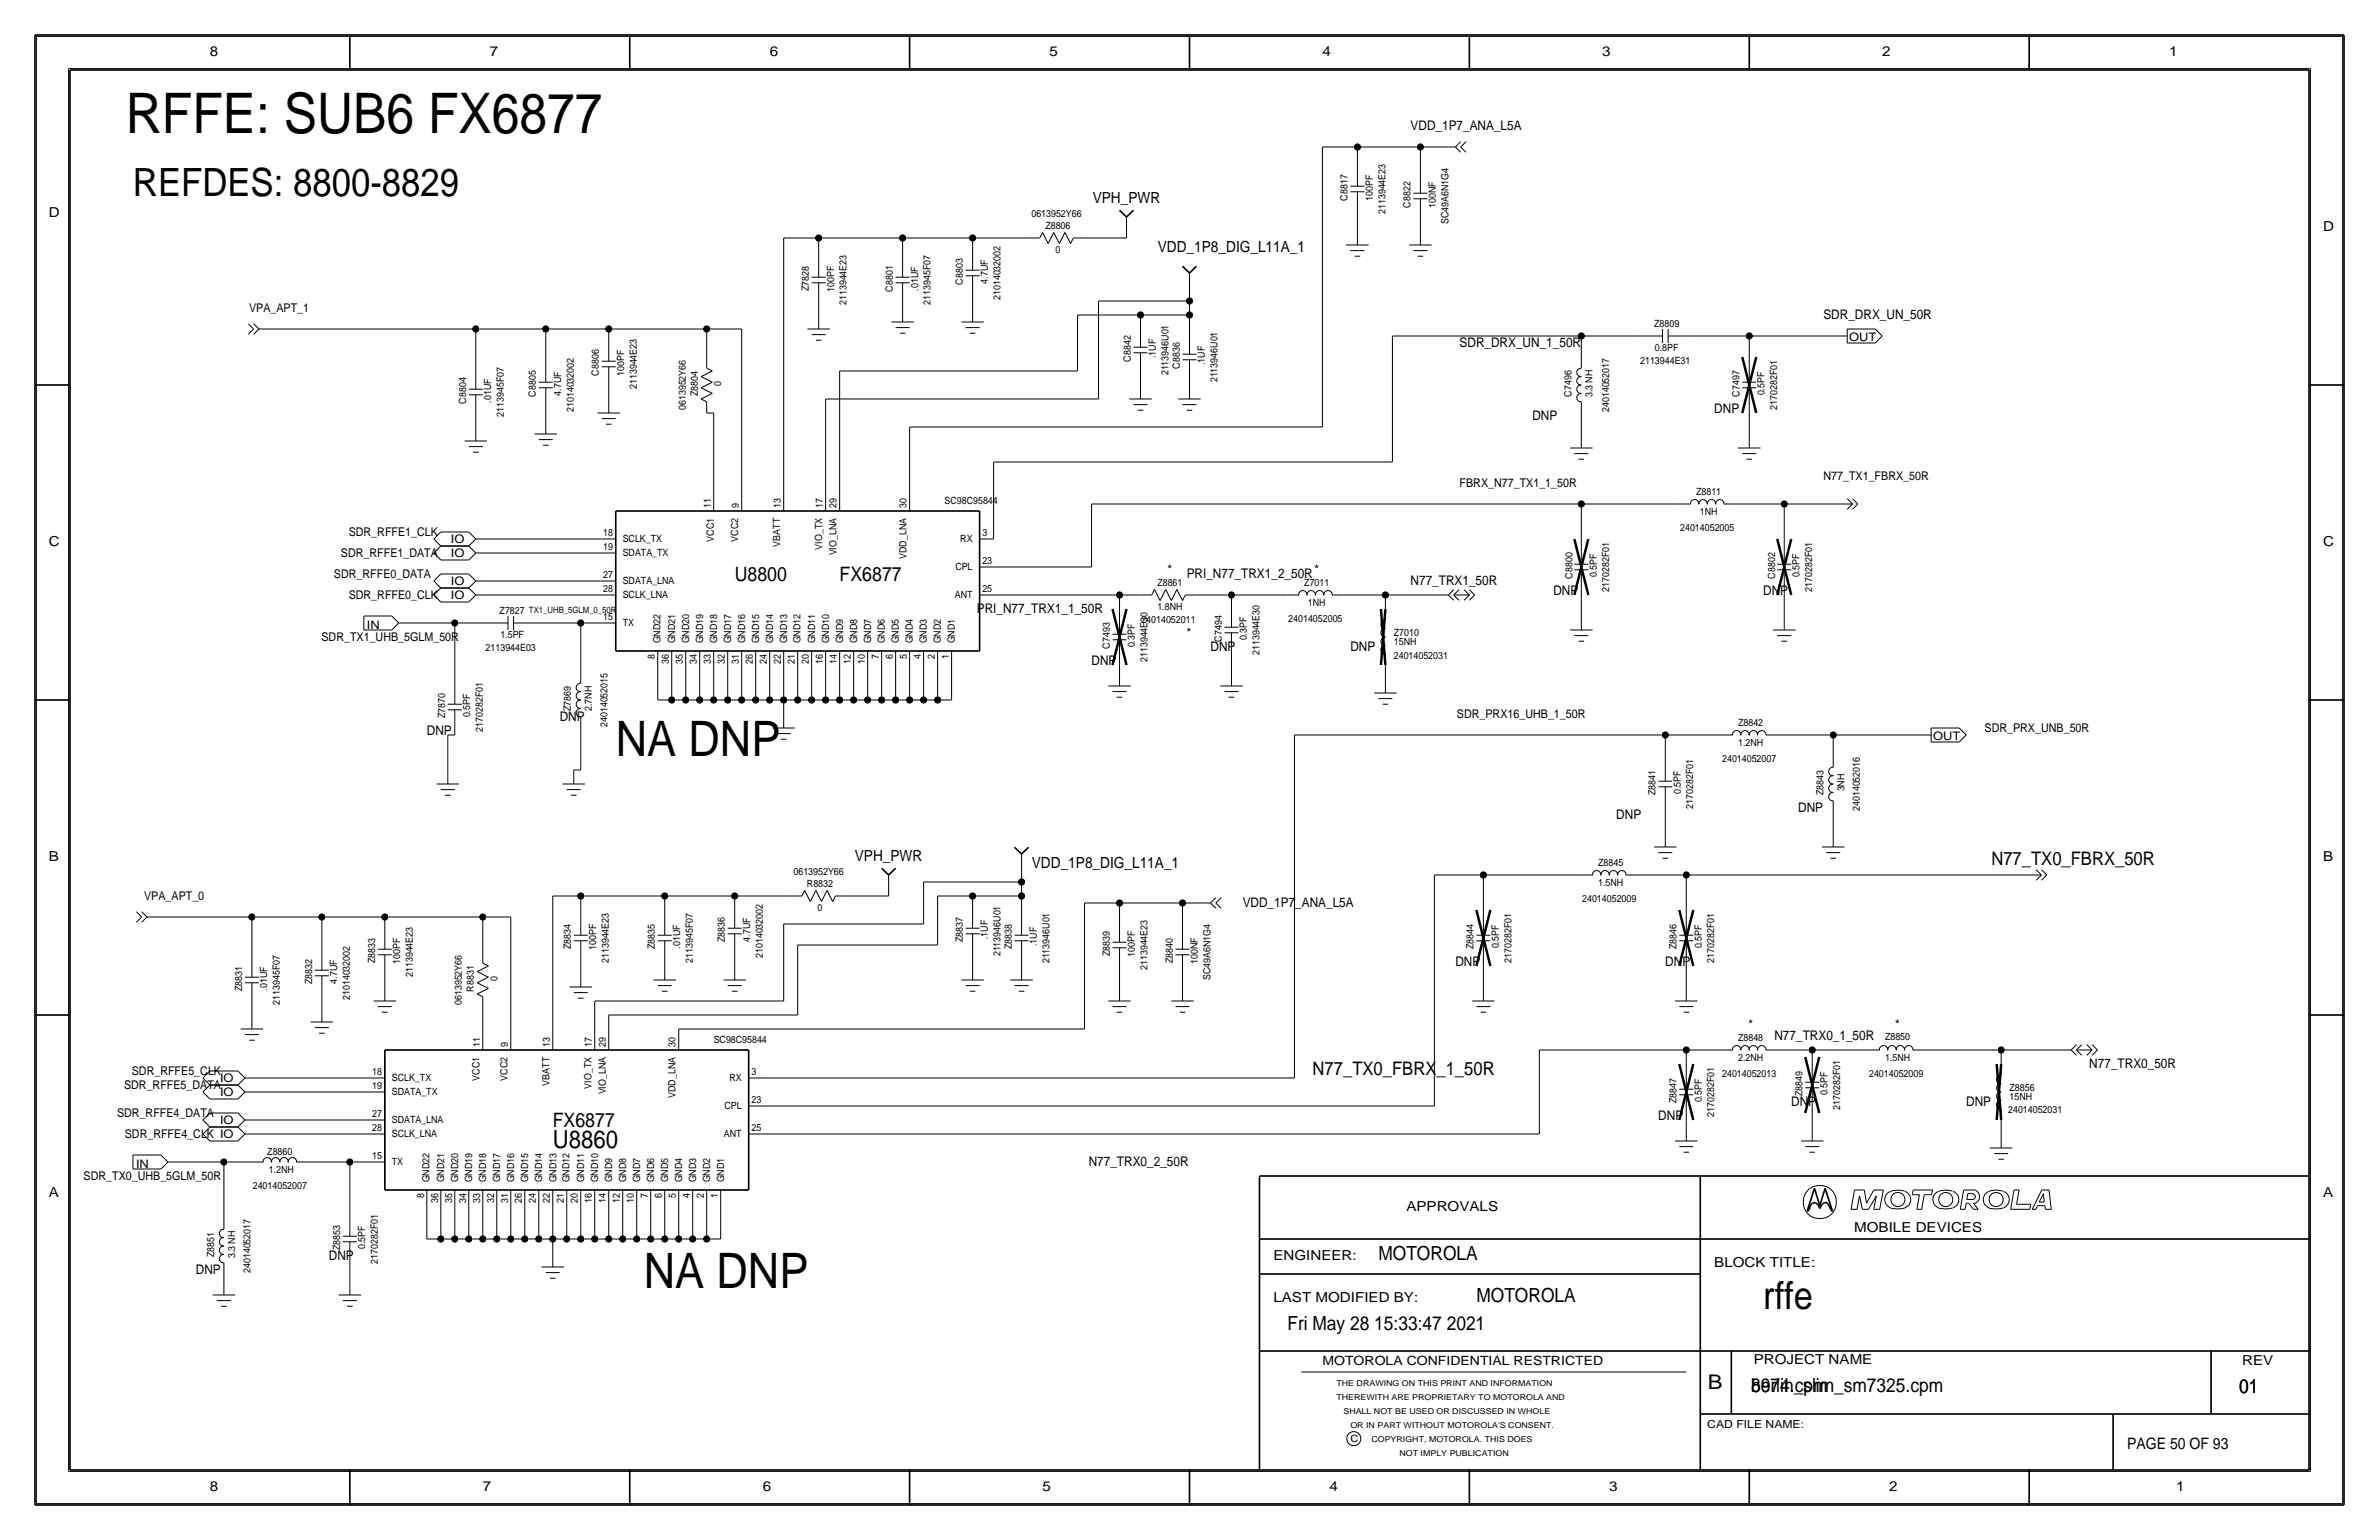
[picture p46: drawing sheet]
<svg xmlns="http://www.w3.org/2000/svg" width="432mm" height="279mm" viewBox="0 0 432 279" stroke-linecap="round" stroke-linejoin="round" font-family="sans-serif">
<defs><g id="words">
<text font-size="10.1" x="22.9" y="24.1">RFFE: SUB6 FX6877</text>
<g font-size="8.9">
<text x="111.8" y="137.2">NA DNP</text>
<text x="116.8" y="233.7">NA DNP</text>
</g>
<text font-size="7.1" x="24.1" y="35.6">REFDES: 8800-8829</text>
<text font-size="7" x="320" y="237.5">rffe</text>
<text font-size="4.5" x="100.3" y="208.3">U8860</text>
<text font-size="3.7" x="310" y="252.1">B</text>
<g font-size="3.6">
<text x="133.3" y="105.4">U8800</text>
<text x="152.4" y="105.4">FX6877</text>
<text x="100.3" y="204.5">FX6877</text>
</g>
<g font-size="3.5">
<text x="250.2" y="228.6">MOTOROLA</text>
<text x="268" y="236.2">MOTOROLA</text>
<text x="233.7" y="241.3">Fri May 28 15:33:47 2021</text>
<text x="317.9" y="252.6">8974.cpm</text>
<text x="317.9" y="252.6">berlin_slim_sm7325.cpm</text>
<text x="406.4" y="252.7">01</text>
</g>
<g font-size="3.4">
<text x="361.4" y="157">N77_TX0_FBRX_50R</text>
<text x="238.3" y="195.1">N77_TX0_FBRX_1_50R</text>
</g>
<text font-size="2.9" x="386.1" y="262.9">PAGE 50 OF 93</text>
<g font-size="2.8">
<text x="198.3" y="36.8">VPH_PWR</text>
<text x="210.1" y="45.7">VDD_1P8_DIG_L11A_1</text>
<text x="155.2" y="156.2">VPH_PWR</text>
<text x="187.3" y="157.5">VDD_1P8_DIG_L11A_1</text>
</g>
<g font-size="2.5">
<text x="38.1" y="10.2">8</text>
<text x="88.9" y="10.2">7</text>
<text x="139.7" y="10.2">6</text>
<text x="190.5" y="10.2">5</text>
<text x="240" y="10.2">4</text>
<text x="290.8" y="10.2">3</text>
<text x="341.6" y="10.2">2</text>
<text x="393.7" y="10.2">1</text>
<text x="8.9" y="39.4">D</text>
<text x="421.6" y="41.9">D</text>
<text x="8.9" y="99.1">C</text>
<text x="421.6" y="99.1">C</text>
<text x="8.9" y="156.2">B</text>
<text x="421.6" y="156.2">B</text>
<text x="8.9" y="217.2">A</text>
<text x="255.3" y="219.7">APPROVALS</text>
<text x="421.6" y="217.2">A</text>
<text x="336.5" y="223.5">MOBILE DEVICES</text>
<text x="231.1" y="228.6">ENGINEER:</text>
<text x="311.1" y="229.9">BLOCK TITLE:</text>
<text x="231.1" y="236.2">LAST MODIFIED BY:</text>
<text x="318.3" y="247.5">PROJECT NAME</text>
<text x="407" y="247.6">REV</text>
<text x="38.1" y="270.5">8</text>
<text x="87.6" y="270.5">7</text>
<text x="138.4" y="270.5">6</text>
<text x="189.2" y="270.5">5</text>
<text x="241.3" y="270.5">4</text>
<text x="292.1" y="270.5">3</text>
<text x="342.9" y="270.5">2</text>
<text x="395" y="270.5">1</text>
</g>
<g font-size="2.4">
<text x="256" y="23.6">VDD_1P7_ANA_L5A</text>
<text x="331" y="57.9">SDR_DRX_UN_50R</text>
<text x="264.9" y="63">SDR_DRX_UN_1_50R</text>
<text x="278.1" y="76.2">DNP</text>
<text x="311.1" y="74.9">DNP</text>
<text x="211.9" y="104.1">*</text>
<text x="215.4" y="104.9">PRI_N77_TRX1_2_50R</text>
<text x="238.6" y="104.1">*</text>
<text x="256" y="106.2">N77_TRX1_50R</text>
<text x="281.9" y="107.9">DNP</text>
<text x="320" y="107.9">DNP</text>
<text x="177.3" y="111.3">PRI_N77_TRX1_1_50R</text>
<text x="217.2" y="114.7" transform="rotate(-90 217.2 114.7)">*</text>
<text x="219.7" y="118.1">DNP</text>
<text x="245.1" y="118.1">DNP</text>
<text x="198.1" y="120.7">DNP</text>
<text x="101.6" y="130.8">DNP</text>
<text x="77.5" y="133.3">DNP</text>
<text x="293.4" y="148.6">DNP</text>
<text x="326.4" y="147.3">DNP</text>
<text x="225.6" y="164.6">VDD_1P7_ANA_L5A</text>
<text x="264.2" y="175.3">DNP</text>
<text x="302.3" y="175.3">DNP</text>
<text x="317.3" y="186.7">*</text>
<text x="322.1" y="188.7">N77_TRX0_1_50R</text>
<text x="344" y="186.7">*</text>
<text x="379.2" y="193.8">N77_TRX0_50R</text>
<text x="301" y="203.2">DNP</text>
<text x="325.1" y="200.7">DNP</text>
<text x="356.9" y="200.7">DNP</text>
<text x="197.6" y="211.6">N77_TRX0_2_50R</text>
<text x="35.6" y="231.1">DNP</text>
<text x="59.7" y="228.6">DNP</text>
</g>
<text font-size="2.3" x="240" y="247.6">MOTOROLA CONFIDENTIAL RESTRICTED</text>
<g font-size="2.2">
<text x="45.2" y="56.6">VPA_APT_1</text>
<text x="264.9" y="88.4">FBRX_N77_TX1_1_50R</text>
<text x="331" y="87.1">N77_TX1_FBRX_50R</text>
<text x="61.9" y="101.1">SDR_RFFE1_DATA</text>
<text x="63.3" y="97.3">SDR_RFFE1_CLK</text>
<text x="60.6" y="104.9">SDR_RFFE0_DATA</text>
<text x="63.3" y="108.7">SDR_RFFE0_CLK</text>
<text x="58.3" y="116.3">SDR_TX1_UHB_5GLM_50R</text>
<text x="264.4" y="130.3">SDR_PRX16_UHB_1_50R</text>
<text x="360.2" y="132.8">SDR_PRX_UNB_50R</text>
<text x="26.2" y="163.3">VPA_APT_0</text>
<text x="22.5" y="197.6">SDR_RFFE5_DATA</text>
<text x="23.9" y="195.1">SDR_RFFE5_CLK</text>
<text x="21.2" y="202.7">SDR_RFFE4_DATA</text>
<text x="22.7" y="206.5">SDR_RFFE4_CLK IO</text>
<text x="15.2" y="214.1">SDR_TX0_UHB_5GLM_50R</text>
</g>
<g font-size="2.1">
<text x="335.6" y="61.9">OUT</text>
<text x="81.8" y="101">IO</text>
<text x="81.8" y="98.5">IO</text>
<text x="81.8" y="106.1">IO</text>
<text x="81.8" y="108.7">IO</text>
<text x="66.6" y="114.1">IN</text>
<text x="350.9" y="134.3">OUT</text>
<text x="39.9" y="196.3">IO</text>
<text x="39.9" y="203.9">IO</text>
<text x="39.9" y="198.8">IO</text>
<text x="24.7" y="211.9">IN</text>
</g>
<text font-size="2" x="309.9" y="259.1">CAD FILE NAME:</text>
<g font-size="1.8">
<text x="187.2" y="39.4">0613952Y66</text>
<text x="189.7" y="41.6">Z8806</text>
<text x="244.6" y="36.4" transform="rotate(-90 244.6 36.4)">C8817</text>
<text x="249.2" y="36.4" transform="rotate(-90 249.2 36.4)">100PF</text>
<text x="251.5" y="38.9" transform="rotate(-90 251.5 38.9)">2113944E23</text>
<text x="256" y="37.7" transform="rotate(-90 256 37.7)">C8822</text>
<text x="260.6" y="37.7" transform="rotate(-90 260.6 37.7)">100NF</text>
<text x="262.9" y="40.7" transform="rotate(-90 262.9 40.7)">SC49A6N1G4</text>
<text x="191.6" y="45.8">0</text>
<text x="146.8" y="52.8" transform="rotate(-90 146.8 52.8)">Z7828</text>
<text x="151.4" y="52.9" transform="rotate(-90 151.4 52.9)">100PF</text>
<text x="162.1" y="52.9" transform="rotate(-90 162.1 52.9)">C8801</text>
<text x="166.6" y="52.7" transform="rotate(-90 166.6 52.7)">.01UF</text>
<text x="174.8" y="51.6" transform="rotate(-90 174.8 51.6)">C8803</text>
<text x="179.3" y="51.5" transform="rotate(-90 179.3 51.5)">4.7UF</text>
<text x="153.7" y="55.4" transform="rotate(-90 153.7 55.4)">2113944E23</text>
<text x="168.9" y="55.3" transform="rotate(-90 168.9 55.3)">2113945F07</text>
<text x="181.6" y="54.5" transform="rotate(-90 181.6 54.5)">21014032002</text>
<text x="300.2" y="59.3">Z8809</text>
<text x="205.2" y="65.6" transform="rotate(-90 205.2 65.6)">C8842</text>
<text x="209.8" y="65" transform="rotate(-90 209.8 65)">.1UF</text>
<text x="300.4" y="63.8">0.8PF</text>
<text x="97.3" y="72" transform="rotate(-90 97.3 72)">C8805</text>
<text x="101.9" y="71.8" transform="rotate(-90 101.9 71.8)">4.7UF</text>
<text x="108.7" y="68.2" transform="rotate(-90 108.7 68.2)">C8806</text>
<text x="113.3" y="68.2" transform="rotate(-90 113.3 68.2)">100PF</text>
<text x="115.6" y="70.6" transform="rotate(-90 115.6 70.6)">2113944E23</text>
<text x="126.6" y="71.9" transform="rotate(-90 126.6 71.9)">Z8804</text>
<text x="130.9" y="70" transform="rotate(-90 130.9 70)">0</text>
<text x="212.1" y="68.1" transform="rotate(-90 212.1 68.1)">2113946U01</text>
<text x="214.1" y="66.9" transform="rotate(-90 214.1 66.9)">C8836</text>
<text x="218.7" y="66.3" transform="rotate(-90 218.7 66.3)">.1UF</text>
<text x="221" y="69.4" transform="rotate(-90 221 69.4)">2113946U01</text>
<text x="285.2" y="72" transform="rotate(-90 285.2 72)">C7496</text>
<text x="297.7" y="66">2113944E31</text>
<text x="315.7" y="72" transform="rotate(-90 315.7 72)">C7497</text>
<text x="320.3" y="71.7" transform="rotate(-90 320.3 71.7)">0.5PF</text>
<text x="84.6" y="73.2" transform="rotate(-90 84.6 73.2)">C8804</text>
<text x="89.2" y="73.1" transform="rotate(-90 89.2 73.1)">.01UF</text>
<text x="91.4" y="75.6" transform="rotate(-90 91.4 75.6)">2113945F07</text>
<text x="104.1" y="74.8" transform="rotate(-90 104.1 74.8)">21014032002</text>
<text x="124.5" y="74.4" transform="rotate(-90 124.5 74.4)">0613952Y66</text>
<text x="289.1" y="72.1" transform="rotate(-90 289.1 72.1)">3.3 NH</text>
<text x="292.1" y="74.8" transform="rotate(-90 292.1 74.8)">24014052017</text>
<text x="322.6" y="74.4" transform="rotate(-90 322.6 74.4)">2170282F01</text>
<text x="307.9" y="89.8">Z8811</text>
<text x="129" y="92.2" transform="rotate(-90 129 92.2)">11</text>
<text x="134.1" y="92.2" transform="rotate(-90 134.1 92.2)">9</text>
<text x="141.7" y="92.2" transform="rotate(-90 141.7 92.2)">13</text>
<text x="149.4" y="92.2" transform="rotate(-90 149.4 92.2)">17</text>
<text x="151.8" y="92.2" transform="rotate(-90 151.8 92.2)">29</text>
<text x="164.5" y="92.2" transform="rotate(-90 164.5 92.2)">30</text>
<text x="171.4" y="91.4">SC98C95844</text>
<text x="308.5" y="93.5">1NH</text>
<text x="109.5" y="99.9">19</text>
<text x="109.5" y="97.3">18</text>
<text x="113" y="98.4">SCLK_TX</text>
<text x="113" y="100.9">SDATA_TX</text>
<text x="129.5" y="98.3" transform="rotate(-90 129.5 98.3)">VCC1</text>
<text x="134" y="98.3" transform="rotate(-90 134 98.3)">VCC2</text>
<text x="141.6" y="99.2" transform="rotate(-90 141.6 99.2)">VBATT</text>
<text x="149.3" y="99.7" transform="rotate(-90 149.3 99.7)">VIO_TX</text>
<text x="151.8" y="100.8" transform="rotate(-90 151.8 100.8)">VIO_LNA</text>
<text x="164.5" y="101.4" transform="rotate(-90 164.5 101.4)">VDD_LNA</text>
<text x="174.3" y="98.4">RX</text>
<text x="178.3" y="97.3">3</text>
<text x="305" y="96.3">24014052005</text>
<text x="109.5" y="105">27</text>
<text x="109.5" y="107.4">28</text>
<text x="113" y="106">SDATA_LNA</text>
<text x="173.4" y="103.5">CPL</text>
<text x="178.3" y="102.4">23</text>
<text x="178.3" y="107.4">25</text>
<text x="210.1" y="106.3">Z8861</text>
<text x="236.7" y="106.3">Z7011</text>
<text x="285.4" y="105" transform="rotate(-90 285.4 105)">C8800</text>
<text x="289.8" y="104.8" transform="rotate(-90 289.8 104.8)">0.5PF</text>
<text x="292.1" y="107.4" transform="rotate(-90 292.1 107.4)">2170282F01</text>
<text x="322.2" y="105" transform="rotate(-90 322.2 105)">C8802</text>
<text x="326.6" y="104.8" transform="rotate(-90 326.6 104.8)">0.5PF</text>
<text x="328.9" y="107.4" transform="rotate(-90 328.9 107.4)">2170282F01</text>
<text x="90.7" y="111.4">Z7827</text>
<text x="109.5" y="112.5">15</text>
<text x="113" y="113.6">TX</text>
<text x="113" y="108.5">SCLK_LNA</text>
<text x="173.3" y="108.5">ANT</text>
<text x="207.2" y="113">24014052011</text>
<text x="210.1" y="110.6">1.8NH</text>
<text x="233.8" y="112.8">24014052005</text>
<text x="237.4" y="110">1NH</text>
<text x="88.1" y="118.1">2113944E03</text>
<text x="90.8" y="115.8">1.5PF</text>
<text x="118.9" y="119.5" transform="rotate(-90 118.9 119.5)">8</text>
<text x="119.9" y="116.7" transform="rotate(-90 119.9 116.7)">GND22</text>
<text x="122.5" y="116.7" transform="rotate(-90 122.5 116.7)">GND21</text>
<text x="125.1" y="116.7" transform="rotate(-90 125.1 116.7)">GND20</text>
<text x="127.6" y="116.7" transform="rotate(-90 127.6 116.7)">GND19</text>
<text x="130.2" y="116.7" transform="rotate(-90 130.2 116.7)">GND18</text>
<text x="132.7" y="116.7" transform="rotate(-90 132.7 116.7)">GND17</text>
<text x="135.2" y="116.7" transform="rotate(-90 135.2 116.7)">GND16</text>
<text x="137.8" y="116.7" transform="rotate(-90 137.8 116.7)">GND15</text>
<text x="140.3" y="116.7" transform="rotate(-90 140.3 116.7)">GND14</text>
<text x="142.9" y="116.7" transform="rotate(-90 142.9 116.7)">GND13</text>
<text x="145.3" y="116.7" transform="rotate(-90 145.3 116.7)">GND12</text>
<text x="147.9" y="116.7" transform="rotate(-90 147.9 116.7)">GND11</text>
<text x="150.5" y="116.7" transform="rotate(-90 150.5 116.7)">GND10</text>
<text x="153" y="116.7" transform="rotate(-90 153 116.7)">GND9</text>
<text x="155.6" y="116.7" transform="rotate(-90 155.6 116.7)">GND8</text>
<text x="158.1" y="116.7" transform="rotate(-90 158.1 116.7)">GND7</text>
<text x="159.5" y="119.5" transform="rotate(-90 159.5 119.5)">7</text>
<text x="160.6" y="116.7" transform="rotate(-90 160.6 116.7)">GND6</text>
<text x="162.1" y="119.5" transform="rotate(-90 162.1 119.5)">6</text>
<text x="163.2" y="116.7" transform="rotate(-90 163.2 116.7)">GND5</text>
<text x="164.6" y="119.5" transform="rotate(-90 164.6 119.5)">5</text>
<text x="165.7" y="116.7" transform="rotate(-90 165.7 116.7)">GND4</text>
<text x="167.1" y="119.5" transform="rotate(-90 167.1 119.5)">4</text>
<text x="168.3" y="116.7" transform="rotate(-90 168.3 116.7)">GND3</text>
<text x="169.7" y="119.5" transform="rotate(-90 169.7 119.5)">2</text>
<text x="170.8" y="116.7" transform="rotate(-90 170.8 116.7)">GND2</text>
<text x="172.2" y="119.5" transform="rotate(-90 172.2 119.5)">1</text>
<text x="173.3" y="116.7" transform="rotate(-90 173.3 116.7)">GND1</text>
<text x="201.4" y="117.7" transform="rotate(-90 201.4 117.7)">C7493</text>
<text x="206" y="117.5" transform="rotate(-90 206 117.5)">0.3PF</text>
<text x="221.7" y="116.4" transform="rotate(-90 221.7 116.4)">C7494</text>
<text x="226.3" y="116.2" transform="rotate(-90 226.3 116.2)">0.3PF</text>
<text x="228.6" y="118.9" transform="rotate(-90 228.6 118.9)">2113944E30</text>
<text x="253" y="117.1">15NH</text>
<text x="253" y="115.4">Z7010</text>
<text x="253" y="119.6">24014052031</text>
<text x="121.4" y="120.4" transform="rotate(-90 121.4 120.4)">36</text>
<text x="124" y="120.4" transform="rotate(-90 124 120.4)">35</text>
<text x="126.5" y="120.4" transform="rotate(-90 126.5 120.4)">34</text>
<text x="129" y="120.4" transform="rotate(-90 129 120.4)">33</text>
<text x="131.6" y="120.4" transform="rotate(-90 131.6 120.4)">32</text>
<text x="134.1" y="120.4" transform="rotate(-90 134.1 120.4)">31</text>
<text x="136.7" y="120.4" transform="rotate(-90 136.7 120.4)">26</text>
<text x="139.2" y="120.4" transform="rotate(-90 139.2 120.4)">24</text>
<text x="141.7" y="120.4" transform="rotate(-90 141.7 120.4)">22</text>
<text x="144.3" y="120.4" transform="rotate(-90 144.3 120.4)">21</text>
<text x="146.8" y="120.4" transform="rotate(-90 146.8 120.4)">20</text>
<text x="149.4" y="120.4" transform="rotate(-90 149.4 120.4)">16</text>
<text x="151.9" y="120.4" transform="rotate(-90 151.9 120.4)">14</text>
<text x="154.4" y="120.4" transform="rotate(-90 154.4 120.4)">12</text>
<text x="157" y="120.4" transform="rotate(-90 157 120.4)">10</text>
<text x="208.3" y="120.1" transform="rotate(-90 208.3 120.1)">2113944E30</text>
<text x="80.8" y="130.3" transform="rotate(-90 80.8 130.3)">Z7870</text>
<text x="85.3" y="130.2" transform="rotate(-90 85.3 130.2)">0.5PF</text>
<text x="103.6" y="129" transform="rotate(-90 103.6 129)">Z7869</text>
<text x="107.4" y="129" transform="rotate(-90 107.4 129)">2.7NH</text>
<text x="110.2" y="131.9" transform="rotate(-90 110.2 131.9)">24014052015</text>
<text x="315.5" y="131.7">Z8842</text>
<text x="87.6" y="132.8" transform="rotate(-90 87.6 132.8)">2170282F01</text>
<text x="315.5" y="135.4">1.2NH</text>
<text x="312.6" y="138.2">24014052007</text>
<text x="334.8" y="143.6" transform="rotate(-90 334.8 143.6)">3NH</text>
<text x="300.5" y="144.3" transform="rotate(-90 300.5 144.3)">Z8841</text>
<text x="305.1" y="144.1" transform="rotate(-90 305.1 144.1)">0.5PF</text>
<text x="307.3" y="146.8" transform="rotate(-90 307.3 146.8)">2170282F01</text>
<text x="331" y="144.3" transform="rotate(-90 331 144.3)">Z8843</text>
<text x="337.6" y="147.2" transform="rotate(-90 337.6 147.2)">24014052016</text>
<text x="144" y="158.8">0613952Y66</text>
<text x="146.5" y="160.9">R8832</text>
<text x="290.1" y="157.1">Z8845</text>
<text x="290.1" y="160.8">1.5NH</text>
<text x="148.4" y="165.2">0</text>
<text x="287.2" y="163.6">24014052009</text>
<text x="103.6" y="172.2" transform="rotate(-90 103.6 172.2)">Z8834</text>
<text x="108.2" y="172.3" transform="rotate(-90 108.2 172.3)">100PF</text>
<text x="118.9" y="172.2" transform="rotate(-90 118.9 172.2)">Z8835</text>
<text x="123.4" y="172.1" transform="rotate(-90 123.4 172.1)">.01UF</text>
<text x="131.6" y="170.9" transform="rotate(-90 131.6 170.9)">Z8836</text>
<text x="136.1" y="170.8" transform="rotate(-90 136.1 170.8)">4.7UF</text>
<text x="138.4" y="173.8" transform="rotate(-90 138.4 173.8)">21014032002</text>
<text x="174.8" y="170.9" transform="rotate(-90 174.8 170.9)">Z8837</text>
<text x="179.3" y="170.4" transform="rotate(-90 179.3 170.4)">.1UF</text>
<text x="181.6" y="173.5" transform="rotate(-90 181.6 173.5)">2113946U01</text>
<text x="183.6" y="172.2" transform="rotate(-90 183.6 172.2)">Z8838</text>
<text x="188.2" y="171.7" transform="rotate(-90 188.2 171.7)">.1UF</text>
<text x="201.4" y="173.5" transform="rotate(-90 201.4 173.5)">Z8839</text>
<text x="206" y="173.6" transform="rotate(-90 206 173.6)">100PF</text>
<text x="267.5" y="172.2" transform="rotate(-90 267.5 172.2)">Z8844</text>
<text x="272" y="172.1" transform="rotate(-90 272 172.1)">0.5PF</text>
<text x="304.3" y="172.2" transform="rotate(-90 304.3 172.2)">Z8846</text>
<text x="308.9" y="172.1" transform="rotate(-90 308.9 172.1)">0.5PF</text>
<text x="43.9" y="179.8" transform="rotate(-90 43.9 179.8)">Z8831</text>
<text x="48.5" y="179.7" transform="rotate(-90 48.5 179.7)">.01UF</text>
<text x="56.6" y="178.6" transform="rotate(-90 56.6 178.6)">Z8832</text>
<text x="61.2" y="178.5" transform="rotate(-90 61.2 178.5)">4.7UF</text>
<text x="68.1" y="174.7" transform="rotate(-90 68.1 174.7)">Z8833</text>
<text x="72.6" y="174.8" transform="rotate(-90 72.6 174.8)">100PF</text>
<text x="74.9" y="177.3" transform="rotate(-90 74.9 177.3)">2113944E23</text>
<text x="86" y="179.9" transform="rotate(-90 86 179.9)">R8831</text>
<text x="90.3" y="178" transform="rotate(-90 90.3 178)">0</text>
<text x="110.5" y="174.7" transform="rotate(-90 110.5 174.7)">2113944E23</text>
<text x="125.7" y="174.7" transform="rotate(-90 125.7 174.7)">2113945F07</text>
<text x="190.5" y="174.8" transform="rotate(-90 190.5 174.8)">2113946U01</text>
<text x="208.3" y="176" transform="rotate(-90 208.3 176)">2113944E23</text>
<text x="212.9" y="174.7" transform="rotate(-90 212.9 174.7)">Z8840</text>
<text x="217.4" y="174.9" transform="rotate(-90 217.4 174.9)">100NF</text>
<text x="219.7" y="177.8" transform="rotate(-90 219.7 177.8)">SC49A6N1G4</text>
<text x="274.3" y="174.7" transform="rotate(-90 274.3 174.7)">2170282F01</text>
<text x="311.2" y="174.7" transform="rotate(-90 311.2 174.7)">2170282F01</text>
<text x="50.8" y="182.3" transform="rotate(-90 50.8 182.3)">2113945F07</text>
<text x="63.5" y="181.5" transform="rotate(-90 63.5 181.5)">21014032002</text>
<text x="83.8" y="182.4" transform="rotate(-90 83.8 182.4)">0613952Y66</text>
<text x="87.1" y="190" transform="rotate(-90 87.1 190)">11</text>
<text x="92.2" y="190" transform="rotate(-90 92.2 190)">9</text>
<text x="99.8" y="190" transform="rotate(-90 99.8 190)">13</text>
<text x="107.4" y="190" transform="rotate(-90 107.4 190)">17</text>
<text x="109.9" y="190" transform="rotate(-90 109.9 190)">29</text>
<text x="122.6" y="190" transform="rotate(-90 122.6 190)">30</text>
<text x="129.5" y="189.2">SC98C95844</text>
<text x="315.5" y="188.9">Z8848</text>
<text x="342.1" y="188.8">Z8850</text>
<text x="67.6" y="197.7">19</text>
<text x="67.6" y="195.1">18</text>
<text x="71.1" y="196.2">SCLK_TX</text>
<text x="87" y="196.1" transform="rotate(-90 87 196.1)">VCC1</text>
<text x="92.1" y="196.1" transform="rotate(-90 92.1 196.1)">VCC2</text>
<text x="99.7" y="197" transform="rotate(-90 99.7 197)">VBATT</text>
<text x="107.3" y="197.5" transform="rotate(-90 107.3 197.5)">VIO_TX</text>
<text x="132.4" y="196.2">RX</text>
<text x="136.4" y="195.1">3</text>
<text x="312.6" y="195.3">24014052013</text>
<text x="315.5" y="192.5">2.2NH</text>
<text x="339.2" y="195.3">24014052009</text>
<text x="342.1" y="192.5">1.5NH</text>
<text x="364.7" y="197.9">Z8856</text>
<text x="67.6" y="202.7">27</text>
<text x="71.1" y="203.8">SDATA_LNA</text>
<text x="71.1" y="198.7">SDATA_TX</text>
<text x="109.9" y="198.6" transform="rotate(-90 109.9 198.6)">VIO_LNA</text>
<text x="122.6" y="199.2" transform="rotate(-90 122.6 199.2)">VDD_LNA</text>
<text x="131.5" y="201.3">CPL</text>
<text x="136.4" y="200.2">23</text>
<text x="304.3" y="200.1" transform="rotate(-90 304.3 200.1)">Z8847</text>
<text x="308.9" y="200" transform="rotate(-90 308.9 200)">0.5PF</text>
<text x="311.1" y="202.6" transform="rotate(-90 311.1 202.6)">2170282F01</text>
<text x="327.2" y="198.9" transform="rotate(-90 327.2 198.9)">Z8849</text>
<text x="331.7" y="198.7" transform="rotate(-90 331.7 198.7)">0.5PF</text>
<text x="334" y="201.4" transform="rotate(-90 334 201.4)">2170282F01</text>
<text x="364.5" y="201.9">24014052031</text>
<text x="364.7" y="199.6">15NH</text>
<text x="48.5" y="209.6">Z8860</text>
<text x="67.6" y="205.2">28</text>
<text x="71.1" y="206.2">SCLK_LNA</text>
<text x="131.4" y="206.3">ANT</text>
<text x="136.4" y="205.2">25</text>
<text x="45.9" y="215.6">24014052007</text>
<text x="48.8" y="212.9">1.2NH</text>
<text x="67.6" y="210.3">15</text>
<text x="71.1" y="211.4">TX</text>
<text x="78" y="214.5" transform="rotate(-90 78 214.5)">GND22</text>
<text x="80.6" y="214.5" transform="rotate(-90 80.6 214.5)">GND21</text>
<text x="83.2" y="214.5" transform="rotate(-90 83.2 214.5)">GND20</text>
<text x="85.7" y="214.5" transform="rotate(-90 85.7 214.5)">GND19</text>
<text x="88.2" y="214.5" transform="rotate(-90 88.2 214.5)">GND18</text>
<text x="90.8" y="214.5" transform="rotate(-90 90.8 214.5)">GND17</text>
<text x="93.3" y="214.5" transform="rotate(-90 93.3 214.5)">GND16</text>
<text x="95.9" y="214.5" transform="rotate(-90 95.9 214.5)">GND15</text>
<text x="98.4" y="214.5" transform="rotate(-90 98.4 214.5)">GND14</text>
<text x="101" y="214.5" transform="rotate(-90 101 214.5)">GND13</text>
<text x="103.4" y="214.5" transform="rotate(-90 103.4 214.5)">GND12</text>
<text x="106" y="214.5" transform="rotate(-90 106 214.5)">GND11</text>
<text x="108.6" y="214.5" transform="rotate(-90 108.6 214.5)">GND10</text>
<text x="111.1" y="214.5" transform="rotate(-90 111.1 214.5)">GND9</text>
<text x="113.6" y="214.5" transform="rotate(-90 113.6 214.5)">GND8</text>
<text x="116.2" y="214.5" transform="rotate(-90 116.2 214.5)">GND7</text>
<text x="118.7" y="214.5" transform="rotate(-90 118.7 214.5)">GND6</text>
<text x="121.3" y="214.5" transform="rotate(-90 121.3 214.5)">GND5</text>
<text x="123.8" y="214.5" transform="rotate(-90 123.8 214.5)">GND4</text>
<text x="126.3" y="214.5" transform="rotate(-90 126.3 214.5)">GND3</text>
<text x="128.9" y="214.5" transform="rotate(-90 128.9 214.5)">GND2</text>
<text x="131.4" y="214.5" transform="rotate(-90 131.4 214.5)">GND1</text>
<text x="77" y="217.3" transform="rotate(-90 77 217.3)">8</text>
<text x="79.5" y="218.2" transform="rotate(-90 79.5 218.2)">36</text>
<text x="82" y="218.2" transform="rotate(-90 82 218.2)">35</text>
<text x="84.6" y="218.2" transform="rotate(-90 84.6 218.2)">34</text>
<text x="87.1" y="218.2" transform="rotate(-90 87.1 218.2)">33</text>
<text x="89.7" y="218.2" transform="rotate(-90 89.7 218.2)">32</text>
<text x="92.2" y="218.2" transform="rotate(-90 92.2 218.2)">31</text>
<text x="94.7" y="218.2" transform="rotate(-90 94.7 218.2)">26</text>
<text x="97.3" y="218.2" transform="rotate(-90 97.3 218.2)">24</text>
<text x="99.8" y="218.2" transform="rotate(-90 99.8 218.2)">22</text>
<text x="102.4" y="218.2" transform="rotate(-90 102.4 218.2)">21</text>
<text x="104.9" y="218.2" transform="rotate(-90 104.9 218.2)">20</text>
<text x="107.4" y="218.2" transform="rotate(-90 107.4 218.2)">16</text>
<text x="110" y="218.2" transform="rotate(-90 110 218.2)">14</text>
<text x="112.5" y="218.2" transform="rotate(-90 112.5 218.2)">12</text>
<text x="115.1" y="218.2" transform="rotate(-90 115.1 218.2)">10</text>
<text x="117.6" y="217.3" transform="rotate(-90 117.6 217.3)">7</text>
<text x="120.1" y="217.3" transform="rotate(-90 120.1 217.3)">6</text>
<text x="122.7" y="217.3" transform="rotate(-90 122.7 217.3)">5</text>
<text x="125.2" y="217.3" transform="rotate(-90 125.2 217.3)">4</text>
<text x="127.8" y="217.3" transform="rotate(-90 127.8 217.3)">2</text>
<text x="130.3" y="217.3" transform="rotate(-90 130.3 217.3)">1</text>
<text x="61.7" y="226.8" transform="rotate(-90 61.7 226.8)">Z8853</text>
<text x="66.3" y="226.7" transform="rotate(-90 66.3 226.7)">0.5PF</text>
<text x="38.9" y="228.1" transform="rotate(-90 38.9 228.1)">Z8851</text>
<text x="42.7" y="228.3" transform="rotate(-90 42.7 228.3)">3.3 NH</text>
<text x="45.5" y="231" transform="rotate(-90 45.5 231)">24014052017</text>
<text x="68.6" y="229.3" transform="rotate(-90 68.6 229.3)">2170282F01</text>
<text x="245.1" y="261.6">C</text>
</g>
<text font-size="1.6" x="96" y="111.3">TX1_UHB_5GLM_0_50R</text>
<g font-size="1.5">
<text x="242.6" y="251.5">THE DRAWING ON THIS PRINT AND INFORMATION</text>
<text x="242.6" y="254">THEREWITH ARE PROPRIETARY TO MOTOROLA AND</text>
<text x="243.8" y="256.5">SHALL NOT BE USED OR DISCUSSED IN WHOLE</text>
<text x="245.1" y="259.1">OR IN PART WITHOUT MOTOROLA'S CONSENT.</text>
<text x="248.9" y="261.6">COPYRIGHT, MOTOROLA. THIS DOES</text>
<text x="254" y="264.2">NOT IMPLY PUBLICATION</text>
</g>
</g></defs>
<g fill="none" stroke="#000" stroke-width=".18">
<path d="M6.6 6.6h418.6zM6.6 6.6v266.2zM12.4 12.4v254.6zM12.4 12.4h407zM419.4 12.4v254.6zM425.2 6.6v266.2zM204.5 39.4v2.5zM240 26.7h6.4zM240 26.7v50.8zM245.1 34.8h2.5zM245.1 33.8h2.5zM246.4 26.7h11.4z"/>
<path d="M246.4 39.4v2.5zM246.4 26.7v2.5zM246.4 34.8v4.6zM246.4 29.2v4.6zM256.5 36.1h2.6zM256.5 35.1h2.6zM257.8 26.7v3.8zM257.8 36.1v4.5zM257.8 30.5v4.6zM257.8 26.7h5.1zM262.9 26.7h1.3zM264.2 26.7l.9 .9z"/>
<path d="M265.1 26.7l1 .9zM265.1 25.7l-.9 1zM266.1 25.7l-1 1zM45.1 58.7l.9 1zM46 59.7l-.9 1zM46 58.7l1 1zM47 59.7l-1 1zM47 59.7h1.3zM48.3 59.7h38.1zM86.4 59.7h12.7zM86.4 59.7v6.3zM99.1 59.7h11.4z"/>
<path d="M99.1 59.7v5.1zM110.5 59.7h17.8zM110.5 59.7v1.3zM128.3 59.7h6.3zM128.3 59.7v5.1zM134.6 59.7v30.5zM142.2 43.2h6.4zM142.2 43.2v47zM146.6 59.7h4zM147.3 50.3h2.6zM147.3 51.3h2.6zM148.6 55.9v1.3z"/>
<path d="M148.6 43.2h15.2zM148.6 43.2v2.5zM148.6 57.2v2.5zM148.6 51.3v4.6zM148.6 45.7v4.6zM161.8 58.4h4.1zM162.6 51.3h2.5zM162.6 59.4h2.5zM162.6 50.3h2.5zM163.8 43.2h12.7zM163.8 43.2v2.5zM163.8 55.9v2.5z"/>
<path d="M163.8 51.3v4.6zM163.8 45.7v4.6zM174.5 58.4h4.1zM175.3 50h2.5zM175.3 59.4h2.5zM175.3 49h2.5zM176.5 54.6v1.3zM176.5 43.2h10.2zM176.5 43.2v1.2zM176.5 55.9v2.5zM176.5 50v4.6zM176.5 44.5v4.5z"/>
<path d="M186.7 43.2h2zM189.2 42.2l-.5 1zM189.2 42.2l1 2zM191.3 42.2l-1.1 2zM191.3 42.2l1 2zM193.3 42.2l-1 2zM193.3 42.2l1 2zM194.8 43.2l-.5 1zM194.8 43.2h2zM195.6 57.2h11.4zM195.6 57.1v10.2zM196.8 43.2h7.7z"/>
<path d="M199.4 54.6h16.5zM199.4 54.6v17.8zM204.5 41.9v1.3zM207 57.2h8.9zM207 57.2v1.2zM207 58.4v4.6zM215.9 52.1v2.5zM215.9 54.6v2.6zM215.9 57.2v2.5zM215.9 59.7v4.6zM215.9 49.5v2.6zM244.3 44.4h4.1z"/>
<path d="M245.1 45.5h2.5zM245.9 46.5h1zM246.4 41.9v2.5zM255.8 44.4h4zM256.5 45.5h2.6zM257.3 46.5h1zM257.8 40.6v1.3zM257.8 41.9v2.5zM301.8 59.7v2.5zM302.8 59.7v2.5zM335.3 59.7h5.1zM335.3 59.7v2.5z"/>
<path d="M340.4 59.7l1.2 1.3zM85.1 70.6h2.5zM85.1 71.6h2.5zM86.4 76.2v1.3zM86.4 77.5v2.5zM86.4 71.6v4.6zM86.4 66v4.6zM97 78.7h4.1zM97.8 79.8h2.5zM97.8 69.3h2.5zM97.8 70.4h2.5zM99.1 74.9v1.3z"/>
<path d="M99.1 76.2v2.5zM99.1 70.4v4.5zM99.1 64.8v4.5zM108.5 74.9h4zM109.2 65.5h2.6zM109.2 75.9h2.6zM109.2 66.5h2.6zM110 77h1zM110.5 71.1v1.3zM110.5 66.5v4.6zM110.5 61v4.5zM110.5 72.4v2.5z"/>
<path d="M127.3 72.4l1 .5zM127.3 70.4l2 1zM127.3 70.4l2-1.1zM127.3 68.3l2-1zM127.3 72.4l2-1zM127.3 68.3l2 1zM128.3 64.8v2zM128.3 72.9v2zM128.3 66.8l1 .5zM128.3 74.9h1.2zM129.5 74.9v15.3zM147.3 60.7h2.6z"/>
<path d="M148.1 61.7h1zM149.9 72.4h49.5zM149.9 72.4v17.8zM152.4 67.3h43.2zM152.4 67.3v22.9zM163.3 60.5h1zM165.1 77.5h74.9zM165.1 77.5v12.7zM176 60.5h1zM205 72.4h4zM205.7 64h2.6zM205.7 73.4h2.6z"/>
<path d="M205.7 63h2.6zM206.5 74.4h1zM207 68.6v1.3zM207 69.9v2.5zM207 64v4.6zM213.9 72.4h4zM214.6 73.4h2.6zM214.6 64.3h2.6zM214.6 65.3h2.6zM215.4 74.4h1zM215.9 69.9v2.5zM215.9 65.3v4.5z"/>
<path d="M252.7 61h34.3zM252.7 61v22.8zM287 74.9v3.8zM287 61v3.8zM287 72.9v2zM287 64.8v2zM287 78.7v2.6zM287 68.4a.74 .74 0 0 0-.8 .7 .74 .74 0 0 0 .8 .7M287 71.4a.74 .74 0 0 0-.8 .8 .74 .74 0 0 0 .8 .7M287 69.9a.74 .74 0 0 0-.8 .7 .74 .74 0 0 0 .8 .8M287 66.9a.74 .74 0 0 0-.8 .7 .74 .74 0 0 0 .8 .7M287 61h10.2z"/>
<path d="M297.2 61h4.6zM302.8 61h4.5zM307.3 61h10.2zM316.2 69.3h2.6zM316.2 70.4h2.6zM317.5 74.9v3.8zM317.5 61v3.8zM317.5 70.4v4.5zM317.5 64.8v4.5zM317.5 78.7v2.6zM317.5 61h15.2zM332.7 61h2.6z"/>
<path d="M335.3 62.2h5.1zM341.6 61l-1.2 1.2zM78.7 97.8l1.3 1.3zM80 99.1h5.1zM80 96.5h5.1zM80 99.1l-1.3 1.2zM80 96.5l-1.3 1.3zM84.3 80h4.1zM85.1 81h2.5zM85.1 99.1l1.3 1.2zM85.1 96.5l1.3 1.3zM85.9 82h1z"/>
<path d="M86.4 97.8h1.2zM86.4 97.8l-1.3 1.3zM87.6 97.8h21.6zM98.6 80.8h1zM109.2 97.8h2.6zM129.5 90.2v2.5zM134.6 90.2v2.5zM142.2 90.2v2.5zM149.9 90.2v2.5zM152.4 90.2v2.5zM165.1 90.2v2.5zM177.8 97.8h2.5z"/>
<path d="M180.3 83.8h72.4zM180.3 83.8v14zM198.1 91.4h88.9zM198.1 91.4v11.5zM285 81.3h4.1zM285.8 82.3h2.5zM286.5 83.3h1zM287 91.4v6.4zM287 97.8v4.6zM287 91.4h17.8zM304.8 91.4h2zM306.8 91.5a.75 .75 0 0 1 .8-.9 .75 .75 0 0 1 .7 .9"/>
<path d="M308.4 91.5a.75 .75 0 0 1 .7-.9 .75 .75 0 0 1 .7 .9M309.9 91.5a.75 .75 0 0 1 .7-.9 .75 .75 0 0 1 .8 .9M311.4 91.5a.75 .75 0 0 1 .7-.9 .75 .75 0 0 1 .8 .9M312.9 91.4h2.1zM315 91.4h8.8zM315.5 81.3h4zM316.2 82.3h2.6zM317 83.3h1zM323.8 91.4h10.2zM323.8 91.4v6.4zM323.8 97.8v4.6zM334 91.4h2.2z"/>
<path d="M335.3 90.5l.9 .9zM335.3 92.4l.9-1zM336.2 92.4l1-1zM336.2 90.5l1 .9zM66 114.3h5.1zM66 111.8v2.5zM66 111.8h5.1zM71.1 111.8l1.3 1.2zM71.1 114.3l1.3-1.3zM72.4 113h1.3zM73.7 113h8.8zM78.7 107.9l1.3 1.3z"/>
<path d="M78.7 105.4l1.3 1.3zM78.7 100.3l1.3 1.3zM80 109.2h5.1zM80 106.7h5.1zM80 104.1h5.1zM80 101.6h5.1zM80 106.7l-1.3 1.2zM80 104.1l-1.3 1.3zM82.5 113h5.1zM82.5 113v10.2zM85.1 106.7l1.3 1.2zM85.1 104.1l1.3 1.3z"/>
<path d="M86.4 107.9h1.2zM86.4 107.9l-1.3 1.3zM86.4 105.4h1.2zM86.4 105.4l-1.3 1.3zM86.4 100.3h1.2zM86.4 100.3l-1.3 1.3zM87.6 105.4h21.6zM87.6 100.3h21.6zM87.6 113h4.6zM87.6 107.9h21.6zM92.2 111.8v2.5zM93.2 113h4.6z"/>
<path d="M93.2 111.8v2.5zM97.8 113h7.6zM105.4 113h3.8zM105.4 113v8.9zM109.2 100.3h2.6zM109.2 113h2.6zM109.2 107.9h2.6zM109.2 105.4h2.6zM119.4 118.1v2.6zM121.9 118.1v2.6zM124.5 118.1v2.6zM127 118.1v2.6z"/>
<path d="M129.5 118.1v2.6zM132.1 118.1v2.6zM134.6 118.1v2.6zM137.2 118.1v2.6zM139.7 118.1v2.6zM142.2 118.1v2.6zM144.8 118.1v2.6zM147.3 118.1v2.6zM149.9 118.1v2.6zM152.4 118.1v2.6zM154.9 118.1v2.6zM157.5 118.1v2.6z"/>
<path d="M160 118.1v2.6zM162.6 118.1v2.6zM165.1 118.1v2.6zM167.6 118.1v2.6zM170.2 118.1v2.6zM172.7 118.1v2.6zM177.8 107.9h2.5zM177.8 102.9h2.5zM180.3 102.9h17.8zM180.3 107.9h22.9zM201.9 115.1h2.6zM201.9 116.1h2.6z"/>
<path d="M203.2 107.9h3.8zM203.2 107.9v2.6zM203.2 116.1v4.6zM203.2 110.5v4.6zM207 107.9h2zM209.5 106.9l-.5 1zM209.6 106.9l1 2.1zM211.6 106.9l-1 2.1zM211.6 106.9l1 2.1zM213.6 106.9l-1 2.1zM213.6 106.9l1 2.1zM215.1 108l-.5 1z"/>
<path d="M215.1 107.9h2.1zM217.2 107.9h6.3zM222.2 114.8h2.6zM222.3 113.8h2.5zM223.5 119.4v2.5zM223.5 107.9h10.2zM223.5 108v1.2zM223.5 114.8v4.6zM223.5 109.2v4.6zM233.7 107.9h2zM235.7 108a.75 .75 0 0 1 .7-.9 .75 .75 0 0 1 .8 .9M237.2 108a.75 .75 0 0 1 .8-.9 .75 .75 0 0 1 .7 .9"/>
<path d="M238.8 108a.75 .75 0 0 1 .7-.9 .75 .75 0 0 1 .7 .9M240.3 108a.75 .75 0 0 1 .7-.9 .75 .75 0 0 1 .8 .9M241.8 107.9h2zM243.8 107.9h7.7zM251.5 107.9h8.8zM251.5 108v2.5zM251.5 118.6v2.1zM251.5 110.5v2zM251.5 112.6a.74 .74 0 0 0-.9 .7 .74 .74 0 0 0 .9 .7M251.5 115.6a.74 .74 0 0 0-.9 .8 .74 .74 0 0 0 .9 .7M251.5 117.1a.74 .74 0 0 0-.9 .8 .74 .74 0 0 0 .9 .7M251.5 114.1a.74 .74 0 0 0-.9 .7 .74 .74 0 0 0 .9 .8"/>
<path d="M260.3 107.9h2.6zM262.9 107.9l1 1zM262.9 107.9l1-.9zM263.9 107.9l.9-.9zM263.9 107.9h2.8zM263.9 107.9l.9 1zM265.7 108.9l1-1zM265.7 107l1 .9zM266.7 108.9l1-1zM266.7 107l1 .9zM285 114.3h4.1zM285.8 103.4h2.5z"/>
<path d="M285.8 115.3h2.5zM285.8 102.4h2.5zM286.5 116.3h1zM287 107.9v3.9zM287 111.8v2.5zM287 103.4v4.5zM321.8 114.3h4.1zM322.6 115.3h2.5zM322.6 102.4h2.5zM322.6 103.4h2.5zM323.3 116.3h1.1zM323.8 107.9v3.9z"/>
<path d="M323.8 111.8v2.5zM323.8 103.4v4.5zM81.3 133.3h1.2zM81.3 133.3v6.4zM81.3 139.7v2.5zM81.3 128.8h2.5zM81.3 127.8h2.5zM82.5 128.8v4.5zM82.5 123.2v4.6zM104.1 139.7h1.3zM104.1 139.7v2.5zM105.4 132.1v7.6z"/>
<path d="M105.4 130v2.1zM105.4 121.9v2.1zM105.4 125.5a.74 .74 0 0 0-.8 .8 .74 .74 0 0 0 .8 .7M105.4 128.6a.74 .74 0 0 0-.8 .7 .74 .74 0 0 0 .8 .7M105.4 127.1a.74 .74 0 0 0-.8 .7 .74 .74 0 0 0 .8 .7M105.4 124a.74 .74 0 0 0-.8 .7 .74 .74 0 0 0 .8 .8M119.4 127h2.5zM119.4 120.7v6.3zM121.9 127h2.6zM121.9 120.7v6.3zM124.5 127h2.5zM124.5 120.7v6.3z"/>
<path d="M127 127h2.5zM127 120.7v6.3zM129.5 127h2.6zM129.5 120.7v6.3zM132.1 127h2.5zM132.1 120.7v6.3zM134.6 127h2.6zM134.6 120.7v6.3zM137.2 120.7v6.3zM137.2 127h2.5zM139.7 127h2.5zM139.7 120.7v6.3z"/>
<path d="M140.2 132.1h4.1zM141 133.1h2.5zM141.7 134.1h1zM142.2 127h2.6zM142.2 120.7v6.3zM142.2 127v2.5zM142.2 129.5v2.6zM144.8 120.7v6.3zM144.8 127h2.5zM147.3 127h2.6zM147.3 120.7v6.3zM149.9 120.7v6.3z"/>
<path d="M149.9 127h2.5zM152.4 120.7v6.3zM152.4 127h2.5zM154.9 127h2.6zM154.9 120.7v6.3zM157.5 120.7v6.3zM157.5 127h2.5zM160 127h2.6zM160 120.7v6.3zM162.6 120.7v6.3zM162.6 127h2.5zM165.1 120.7v6.3z"/>
<path d="M165.1 127h2.5zM167.6 127h2.6zM167.6 120.7v6.3zM170.2 120.7v6.3zM170.2 127h2.5zM172.7 120.7v6.3zM201.2 124.5h4zM201.9 125.5h2.6zM202.7 126.5h1zM203.2 120.7v1.2zM203.2 121.9v2.6zM221.5 124.5h4.1z"/>
<path d="M222.3 125.5h2.5zM223 126.5h1zM223.5 121.9v2.6zM234.9 133.3h67.4zM234.9 133.3v62.3zM249.4 125.7h4.1zM250.2 126.7h2.5zM251 127.8h1zM251.5 120.7v2.5zM251.5 123.2v2.5zM302.3 133.3h10.1zM302.3 133.3v3.9z"/>
<path d="M302.3 137.2v4.5zM312.4 133.3h2.1zM314.5 133.4a.75 .75 0 0 1 .7-.9 .75 .75 0 0 1 .7 .9M316 133.4a.75 .75 0 0 1 .7-.9 .75 .75 0 0 1 .7 .9M317.5 133.4a.75 .75 0 0 1 .7-.9 .75 .75 0 0 1 .8 .9M319 133.4a.75 .75 0 0 1 .8-.9 .75 .75 0 0 1 .7 .9M320.5 133.3h2.1zM322.6 133.3h10.1zM332.7 133.3v3.9zM332.7 137.2v2zM332.7 139.2a.74 .74 0 0 0-.8 .8 .74 .74 0 0 0 .8 .7M332.7 133.3h15.3z"/>
<path d="M348 133.3h2.5zM350.5 134.6h5.1zM350.5 132.1h5.1zM350.5 132.1v2.5zM355.6 132.1l1.3 1.2zM355.6 134.6l1.3-1.2zM79.2 142.2h4.1zM80 143.3h2.5zM80.8 144.3h1zM102.1 142.2h4.1zM102.9 143.3h2.5zM103.6 144.3h1z"/>
<path d="M161.3 158.8v2.5zM185.4 157.5v2.5zM185.4 154.9v2.6zM260.3 158.8h8.9zM260.3 158.8v41.9zM269.2 158.8h17.8zM269.2 158.8v6.3zM287 158.8h2.1zM289.1 158.8a.75 .75 0 0 1 .7-.9 .75 .75 0 0 1 .7 .9M290.6 158.8a.75 .75 0 0 1 .7-.9 .75 .75 0 0 1 .7 .9M292.1 158.8a.75 .75 0 0 1 .7-.9 .75 .75 0 0 1 .8 .9M293.6 158.8a.75 .75 0 0 1 .8-.9 .75 .75 0 0 1 .7 .9"/>
<path d="M295.1 158.8h2.1zM297.2 158.8h8.9zM300.2 153.7h4.1zM301 142.7h2.5zM301 154.7h2.5zM301 141.7h2.5zM301.8 155.7h1zM302.3 147.3v3.8zM302.3 151.1v2.6zM302.3 142.7v4.6zM306.1 158.8h62.2zM306.1 158.8v6.3z"/>
<path d="M330.7 153.7h4.1zM331.5 154.7h2.5zM332.2 155.7h1zM332.7 147.3v3.8zM332.7 151.1v2.6zM332.7 145.3v2zM332.7 140.8a.74 .74 0 0 0-.8 .7 .74 .74 0 0 0 .8 .7M332.7 143.8a.74 .74 0 0 0-.8 .8 .74 .74 0 0 0 .8 .7M332.7 142.3a.74 .74 0 0 0-.8 .7 .74 .74 0 0 0 .8 .8M368.3 158.8h2.2zM369.6 159.7l.9-1zM369.6 157.8l.9 1z"/>
<path d="M370.5 157.8l1 1zM370.5 159.7l1-1zM24.7 167.3l1-.9zM24.7 165.4l1 1zM25.7 165.4l1 1zM25.7 167.3l1-.9zM26.7 166.4h1.2zM27.9 166.4h17.8zM44.4 177.3h2.6zM44.4 178.3h2.6zM45.7 166.4v6.3zM45.7 178.3v4.6z"/>
<path d="M45.7 172.7v4.6zM45.7 166.4h12.7zM57.1 176h2.6zM57.1 177h2.6zM58.4 166.4h11.5zM58.4 166.4v5zM58.4 177v4.6zM58.4 171.4v4.6zM68.6 173.2h2.5zM68.6 172.2h2.5zM69.8 177.8v1.3zM69.8 166.4h17.8z"/>
<path d="M69.8 166.4v1.2zM69.8 173.2v4.6zM69.8 167.6v4.6zM69.8 179.1v2.5zM86.6 176.3l2 1zM86.6 178.3l2 1zM86.6 178.3l2-1zM86.6 176.3l2-1zM87.6 166.4h5.1zM87.6 166.4v6.3zM87.6 172.7v2.1zM87.6 174.8l1 .5z"/>
<path d="M92.7 166.4v21.6zM100.3 162.6h5.1zM100.3 162.6v25.4zM103.4 179.1h4zM104.1 169.7h2.6zM104.1 170.7h2.6zM105.4 175.3v1.2zM105.4 162.6h15.2zM105.4 162.6v2.5zM105.4 176.5v2.6zM105.4 170.7v4.6zM105.4 165.1v4.6z"/>
<path d="M118.6 177.8h4.1zM119.4 170.7h2.5zM119.4 169.7h2.5zM119.4 178.8h2.5zM120.1 179.8h1.1zM120.6 162.6h12.7zM120.6 162.6v2.5zM120.6 170.7v4.6zM120.6 165.1v4.6zM120.6 175.3v2.5zM131.3 177.8h4.1zM132.1 169.4h2.5z"/>
<path d="M132.1 168.4h2.5zM132.1 178.8h2.5zM132.8 179.8h1.1zM133.3 174v1.3zM133.3 162.6h10.2zM133.3 162.6v1.2zM133.3 169.4v4.6zM133.3 163.8v4.6zM133.3 175.3v2.5zM142.2 167.6h25.4zM142.2 167.6v14zM143.5 162.6h2z"/>
<path d="M144.8 171.4h25.4zM144.8 171.4v12.7zM146 161.5l-.5 1.1zM146.1 161.5l1 2.1zM148.1 161.5l-1 2.1zM148.1 161.5l1 2.1zM150.1 161.5l1 2.1zM150.1 161.5l-1 2.1zM151.6 162.6l-.5 1zM151.6 162.6h2.1zM153.7 162.6h7.6zM161.3 161.3v1.3z"/>
<path d="M167.6 160h17.8zM167.6 160v7.6zM170.2 162.6h6.3zM170.2 162.6v8.8zM174.5 177.8h4.1zM175.3 169.4h2.5zM175.3 178.8h2.5zM175.3 168.4h2.5zM176 179.8h1zM176.5 174v1.3zM176.5 162.6h8.9zM176.5 162.6v1.2z"/>
<path d="M176.5 175.3v2.5zM176.5 169.4v4.6zM176.5 163.8v4.6zM183.4 177.8h4.1zM184.1 170.7h2.6zM184.2 169.7h2.5zM184.2 178.8h2.5zM184.9 179.8h1zM185.4 160v2.6zM185.4 162.6v2.5zM185.4 170.7v4.6zM185.4 165.1v4.6z"/>
<path d="M185.4 175.3v2.5zM196.8 163.8h6.4zM196.8 163.8v22.9zM201.9 170.9h2.6zM201.9 172h2.6zM203.2 176.5v2.6zM203.2 163.8h11.4zM203.2 163.8v2.6zM203.2 172v4.5zM203.2 166.4v4.5zM203.2 179.1v2.5zM213.4 173.2h2.5z"/>
<path d="M213.4 172.2h2.5zM214.6 163.8h3.8zM214.6 177.8v1.3zM214.6 163.8v3.8zM214.6 179.1v2.5zM214.6 173.2v4.6zM214.6 167.6v4.6zM218.4 163.8h1.3zM219.7 163.8l1 1zM220.7 163.8l.9 1zM220.7 162.9l-1 .9zM221.6 162.9l-.9 .9z"/>
<path d="M268 170.7h2.5zM268 169.7h2.5zM269.2 175.3v3.8zM269.2 179.1v2.5zM269.2 170.7v4.6zM269.2 165.1v4.6zM304.8 170.7h2.5zM304.8 169.7h2.5zM306.1 175.3v3.8zM306.1 170.7v4.6zM306.1 165.1v4.6zM306.1 179.1v2.5z"/>
<path d="M36.8 198.1l1.3 1.3zM36.8 195.6l1.3 1.2zM38.1 196.8l-1.3 1.3zM38.1 194.3l-1.3 1.3zM38.1 199.4h5.1zM38.1 196.8h5.1zM38.1 194.3h5.1zM43.2 196.8l1.3 1.3zM43.2 194.3l1.3 1.3zM43.7 186.7h4.1zM44.4 187.7h2.6zM44.4 198.1h1.3z"/>
<path d="M44.4 198.1l-1.2 1.3zM44.4 195.6h1.3zM44.4 195.6l-1.2 1.2zM45.2 188.7h1zM45.7 195.6h21.6zM45.7 182.9v1.2zM45.7 198.1h21.6zM45.7 184.2v2.5zM56.4 185.4h4.1zM57.1 186.4h2.6zM57.9 187.5h1zM58.4 181.6v1.3z"/>
<path d="M58.4 182.9v2.5zM67.3 198.1h2.6zM67.3 195.6h2.6zM67.8 181.6h4.1zM68.6 182.6h2.5zM69.3 183.6h1.1zM86.6 180.3l2-1zM86.6 180.3l1 .5zM87.6 182.9v5.1zM87.6 180.8v2.1zM87.6 188v2.5zM92.7 188v2.5z"/>
<path d="M100.3 188v2.5zM104.1 180.1h2.6zM104.9 181.1h1zM107.9 181.6v6.4zM107.9 188v2.5zM108 181.6h34.2zM110.5 184.1h34.3zM110.5 184.1v3.9zM110.5 188v2.5zM123.2 186.7h73.6zM123.2 186.7v1.3zM123.2 188v2.5z"/>
<path d="M135.9 195.6h2.5zM138.4 195.6h96.5zM201.2 181.6h4zM201.9 182.6h2.6zM202.7 183.6h1zM212.6 181.6h4.1zM213.4 182.6h2.5zM214.1 183.6h1zM267.2 181.6h4.1zM268 182.6h2.5zM268.7 183.6h1zM279.4 190.5h26.7z"/>
<path d="M279.4 190.5v15.2zM304 181.6h4.1zM304.8 198.6h2.5zM304.8 197.6h2.5zM304.8 182.6h2.5zM305.6 183.6h1zM306.1 190.5h6.3zM306.1 190.5v2.5zM306.1 198.6v4.6zM306.1 193v4.6zM312.4 190.5h2.1zM314.5 190.6a.75 .75 0 0 1 .7-.9 .75 .75 0 0 1 .7 .9"/>
<path d="M316 190.6a.75 .75 0 0 1 .7-.9 .75 .75 0 0 1 .7 .9M317.5 190.6a.75 .75 0 0 1 .7-.9 .75 .75 0 0 1 .8 .9M319 190.6a.75 .75 0 0 1 .8-.9 .75 .75 0 0 1 .7 .9M320.5 190.5h2.1zM322.6 190.5h6.3zM327.7 197.4h2.5zM327.7 196.3h2.5zM328.9 190.5h10.2zM328.9 190.5v1.3zM328.9 197.4v4.5zM328.9 191.8v4.5zM339.1 190.5h2z"/>
<path d="M341.1 190.6a.75 .75 0 0 1 .8-.9 .75 .75 0 0 1 .7 .9M342.6 190.6a.75 .75 0 0 1 .8-.9 .75 .75 0 0 1 .7 .9M344.2 190.6a.75 .75 0 0 1 .7-.9 .75 .75 0 0 1 .7 .9M345.7 190.6a.75 .75 0 0 1 .7-.9 .75 .75 0 0 1 .8 .9M347.2 190.5h2zM349.2 190.5h14zM363.2 190.5h10.2zM363.2 190.5v2.5zM363.2 193v2.1zM363.2 195.1a.74 .74 0 0 0-.8 .8 .74 .74 0 0 0 .8 .7M363.2 198.2a.74 .74 0 0 0-.8 .7 .74 .74 0 0 0 .8 .7M363.2 199.7a.74 .74 0 0 0-.8 .7 .74 .74 0 0 0 .8 .8"/>
<path d="M363.2 196.6a.74 .74 0 0 0-.8 .8 .74 .74 0 0 0 .8 .7M373.4 190.5h2.5zM375.9 190.5l1-1zM375.9 190.5l1 1zM376.9 190.5l1 1zM376.9 190.5l1-1zM376.9 190.5h2.8zM378.8 191.5l.9-1zM378.8 189.5l.9 1zM379.7 189.5l1 1zM379.7 191.5l1-1zM24.1 212.1h5.1z"/>
<path d="M24.1 209.5v2.6zM24.1 209.5h5.1zM29.2 209.6l1.3 1.2zM29.2 212.1l1.3-1.3zM30.5 210.8h1.2zM31.7 210.8h8.9zM36.8 203.2l1.3 1.3zM36.8 205.7l1.3 1.3zM38.1 201.9l-1.3 1.3zM38.1 204.5l-1.3 1.2zM38.1 204.5h5.1zM38.1 201.9h5.1z"/>
<path d="M38.1 207h5.1zM40.6 210.8v10.2zM40.6 210.8h5.1zM43.2 201.9l1.3 1.3zM43.2 204.5l1.3 1.2zM44.4 203.2h1.3zM44.4 203.2l-1.2 1.3zM44.4 205.7h1.3zM44.4 205.7l-1.2 1.3zM45.7 205.7h21.6zM45.7 203.2h21.6zM45.7 210.8h2.1z"/>
<path d="M47.8 210.9a.75 .75 0 0 1 .7-.9 .75 .75 0 0 1 .7 .9M49.3 210.9a.75 .75 0 0 1 .7-.9 .75 .75 0 0 1 .7 .9M50.8 210.9a.75 .75 0 0 1 .7-.9 .75 .75 0 0 1 .8 .9M52.3 210.9a.75 .75 0 0 1 .8-.9 .75 .75 0 0 1 .7 .9M53.8 210.8h2.1zM55.9 210.8h7.6zM63.5 210.8h3.8zM63.5 210.8v8.9zM63.5 219.7v4.6zM67.3 210.8h2.6zM67.3 205.7h2.6zM67.3 203.2h2.6z"/>
<path d="M77.5 218.4v6.4zM77.5 215.9v2.5zM80 218.4v6.4zM80 215.9v2.5zM82.5 218.4v6.4zM82.5 215.9v2.5zM85.1 218.4v6.4zM85.1 215.9v2.5zM87.6 218.4v6.4zM87.6 215.9v2.5zM90.2 218.4v6.4zM90.2 215.9v2.5z"/>
<path d="M92.7 218.4v6.4zM92.7 215.9v2.5zM95.2 218.4v6.4zM95.2 215.9v2.5zM97.8 218.4v6.4zM97.8 215.9v2.5zM100.3 218.4v6.4zM100.3 215.9v2.5zM102.9 218.4v6.4zM102.9 215.9v2.5zM105.4 218.4v6.4zM105.4 215.9v2.5z"/>
<path d="M107.9 218.4v6.4zM107.9 215.9v2.5zM110.5 218.4v6.4zM110.5 215.9v2.5zM113 218.4v6.4zM113 215.9v2.5zM115.6 218.4v6.4zM115.6 215.9v2.5zM118.1 218.4v6.4zM118.1 215.9v2.5zM120.6 218.4v6.4zM120.6 215.9v2.5z"/>
<path d="M123.2 218.4v6.4zM123.2 215.9v2.5zM125.7 218.4v6.4zM125.7 215.9v2.5zM128.3 218.4v6.4zM128.3 215.9v2.5zM130.8 218.4v6.4zM130.8 215.9v2.5zM135.9 205.7h2.5zM135.9 200.7h2.5zM138.4 205.7h141zM138.4 200.7h121.9z"/>
<path d="M304 207h4.1zM304.8 208h2.5zM305.6 209h1zM306.1 203.2v1.3zM306.1 204.5v2.5zM326.9 207h4.1zM327.7 208h2.5zM328.4 209h1zM328.9 201.9v2.6zM328.9 204.5v2.5zM336 219.4h1.1zM336.6 215.9h1.8z"/>
<path d="M336.6 215.9l-.6 3.5zM337.5 217l-.4 2.4zM337.5 217l.5 2.4zM338 219.4h1.1zM338.4 215.9l.4 2.4zM340.1 219.4h1.1zM340.1 215.9h1.7zM340.1 215.9l-1.3 2.4zM340.6 217l-1.5 2.4zM340.6 217l-.5 2.4zM341.8 215.9l-.6 3.5zM343.1 216.2a1.6 1.6 0 0 0-1 1.5 1.6 1.6 0 0 0 1.1 1.5"/>
<path d="M345.7 216.1h-.2a4 4 0 0 0-2.3 .1M345.7 216.2a1.59 1.59 0 0 1 1.1 1.5 1.59 1.59 0 0 1-1.1 1.5 5.1 5.1 0 0 1-2.5 0M347.1 216.8h1.3zM347.3 215.9l-.2 .9zM347.3 215.9h3.5zM347.9 219.4h.9zM348.4 216.8l-.5 2.6zM349.2 216.8l-.4 2.6zM349.2 216.8h1.4zM350.8 215.9l-.2 .9zM354.4 216.1a3.1 3.1 0 0 0-3.3 .7 1.62 1.62 0 0 0 .8 2.4M354.4 219.2a5.1 5.1 0 0 1-2.5 0"/>
<path d="M354.5 216.2a1.59 1.59 0 0 1 1 1.5 1.59 1.59 0 0 1-1 1.5M355.8 219.4h.9zM356.4 215.9l-.6 3.5zM356.4 215.9h2.2zM356.9 218.3l-.2 1.1zM356.9 218.3h.4zM357 217.6h1.2zM357.2 216.6l-.2 1zM357.2 216.6h1zM357.3 218.3l.9 1.1zM358.1 216.7a.5 .5 0 0 1 .4 .4 .5 .5 0 0 1-.4 .5M358.2 219.4h.9z"/>
<path d="M358.2 218.3l.9 1.1zM358.2 218.3h.4zM358.5 216a1.24 1.24 0 0 1 .8 1.1 1.24 1.24 0 0 1-.8 1.2M361.2 208.3h4.1zM361.9 209.3h2.6zM362.7 210.3h1zM363.2 203.2v2.5zM363.2 205.7v2.6zM363.2 201.2v2zM363.5 216.1a3.1 3.1 0 0 0-3.3 .7 1.62 1.62 0 0 0 .8 2.4M363.6 219.2a5.1 5.1 0 0 1-2.6 0M363.6 216.2a1.59 1.59 0 0 1 1.1 1.5 1.59 1.59 0 0 1-1.1 1.5"/>
<path d="M364.9 219.4h3.5zM365.6 215.9l-.7 3.5zM365.6 215.9h.9zM366 218.5h2.6zM366.5 215.9l-.5 2.6zM368.6 218.5l-.2 .9zM368.9 219.4h.6zM369.8 218.7h1.3zM369.8 218.7l-.3 .7zM370.1 218.1h.9zM370.6 215.9l-1.7 3.5zM370.6 215.9h1.3z"/>
<path d="M370.9 216.6l-.8 1.5zM370.9 216.6l.1 1.5zM371.1 218.7l.1 .7zM371.2 219.4h1.1zM371.9 215.9l.4 3.5zM38.6 234.9h4.1zM39.4 236h2.5zM40.1 237h1zM40.6 231.1v1.3zM40.6 232.4v2.5zM40.6 229.1v2zM40.6 221v2z"/>
<path d="M40.6 224.6a.74 .74 0 0 0-.8 .7 .74 .74 0 0 0 .8 .8M40.6 227.6a.74 .74 0 0 0-.8 .8 .74 .74 0 0 0 .8 .7M40.6 226.1a.74 .74 0 0 0-.8 .7 .74 .74 0 0 0 .8 .8M40.6 223.1a.74 .74 0 0 0-.8 .7 .74 .74 0 0 0 .8 .7M61.5 234.9h4zM62.2 225.3h2.6zM62.2 236h2.6zM62.2 224.3h2.6zM63 237h1zM63.5 229.9v2.5zM63.5 232.4v2.5zM63.5 225.3v4.6z"/>
<path d="M77.5 224.8h2.5zM80 224.8h2.6zM82.5 224.8h2.6zM85.1 224.8h2.5zM87.6 224.8h2.6zM90.2 224.8h2.5zM92.7 224.8h2.5zM95.3 224.8h2.5zM97.8 224.8h2.5zM98.3 229.9h4.1zM99.1 230.9h2.5zM99.8 231.9h1z"/>
<path d="M100.3 224.8v2.5zM100.3 227.3v2.6zM100.3 224.8h2.6zM102.9 224.8h2.5zM105.4 224.8h2.5zM108 224.8h2.5zM110.5 224.8h2.5zM113 224.8h2.6zM115.6 224.8h2.5zM118.1 224.8h2.5zM120.7 224.8h2.5zM123.2 224.8h2.5z"/>
<path d="M125.7 224.8h2.6zM128.3 224.8h2.5zM236.2 248.9h69.9zM6.6 272.8h418.6zM12.4 267h407z"/>
<circle cx="330.3" cy="218.1" r="3"/>
<circle cx="344.5" cy="217.6" r="1.28"/>
<circle cx="353.2" cy="217.6" r="1.28"/>
<circle cx="362.3" cy="217.6" r="1.28"/>
<circle cx="245.7" cy="261" r="1.28"/>
</g>
<g fill="#000" stroke="#000" stroke-width=".18">
<circle cx="246.4" cy="26.7" r=".56"/>
<circle cx="257.8" cy="26.7" r=".56"/>
<circle cx="86.4" cy="59.7" r=".56"/>
<circle cx="99.1" cy="59.7" r=".56"/>
<circle cx="110.5" cy="59.7" r=".56"/>
<circle cx="128.3" cy="59.7" r=".56"/>
<circle cx="148.6" cy="43.2" r=".56"/>
<circle cx="163.8" cy="43.2" r=".56"/>
<circle cx="176.5" cy="43.2" r=".56"/>
<circle cx="207" cy="57.1" r=".56"/>
<circle cx="215.9" cy="54.6" r=".56"/>
<circle cx="215.9" cy="57.1" r=".56"/>
<circle cx="287" cy="61" r=".56"/>
<circle cx="317.5" cy="61" r=".56"/>
<circle cx="287" cy="91.4" r=".56"/>
<circle cx="323.8" cy="91.4" r=".56"/>
<circle cx="82.5" cy="113" r=".56"/>
<circle cx="105.4" cy="113" r=".56"/>
<circle cx="203.2" cy="107.9" r=".56"/>
<circle cx="223.5" cy="107.9" r=".56"/>
<circle cx="251.5" cy="107.9" r=".56"/>
<circle cx="121.9" cy="127" r=".56"/>
<circle cx="124.5" cy="127" r=".56"/>
<circle cx="127" cy="127" r=".56"/>
<circle cx="129.5" cy="127" r=".56"/>
<circle cx="132.1" cy="127" r=".56"/>
<circle cx="134.6" cy="127" r=".56"/>
<circle cx="137.2" cy="127" r=".56"/>
<circle cx="139.7" cy="127" r=".56"/>
<circle cx="142.2" cy="127" r=".56"/>
<circle cx="144.8" cy="127" r=".56"/>
<circle cx="147.3" cy="127" r=".56"/>
<circle cx="149.9" cy="127" r=".56"/>
<circle cx="152.4" cy="127" r=".56"/>
<circle cx="154.9" cy="127" r=".56"/>
<circle cx="157.5" cy="127" r=".56"/>
<circle cx="160" cy="127" r=".56"/>
<circle cx="162.6" cy="127" r=".56"/>
<circle cx="165.1" cy="127" r=".56"/>
<circle cx="167.6" cy="127" r=".56"/>
<circle cx="170.2" cy="127" r=".56"/>
<circle cx="302.3" cy="133.3" r=".56"/>
<circle cx="332.7" cy="133.3" r=".56"/>
<circle cx="269.2" cy="158.7" r=".56"/>
<circle cx="306.1" cy="158.7" r=".56"/>
<circle cx="45.7" cy="166.4" r=".56"/>
<circle cx="58.4" cy="166.4" r=".56"/>
<circle cx="69.8" cy="166.4" r=".56"/>
<circle cx="87.6" cy="166.4" r=".56"/>
<circle cx="105.4" cy="162.6" r=".56"/>
<circle cx="120.6" cy="162.6" r=".56"/>
<circle cx="133.3" cy="162.6" r=".56"/>
<circle cx="176.5" cy="162.6" r=".56"/>
<circle cx="185.4" cy="160" r=".56"/>
<circle cx="185.4" cy="162.6" r=".56"/>
<circle cx="203.2" cy="163.8" r=".56"/>
<circle cx="214.6" cy="163.8" r=".56"/>
<circle cx="306.1" cy="190.5" r=".56"/>
<circle cx="328.9" cy="190.5" r=".56"/>
<circle cx="363.2" cy="190.5" r=".56"/>
<circle cx="40.6" cy="210.8" r=".56"/>
<circle cx="63.5" cy="210.8" r=".56"/>
<circle cx="80" cy="224.8" r=".56"/>
<circle cx="82.5" cy="224.8" r=".56"/>
<circle cx="85.1" cy="224.8" r=".56"/>
<circle cx="87.6" cy="224.8" r=".56"/>
<circle cx="90.2" cy="224.8" r=".56"/>
<circle cx="92.7" cy="224.8" r=".56"/>
<circle cx="95.2" cy="224.8" r=".56"/>
<circle cx="97.8" cy="224.8" r=".56"/>
<circle cx="100.3" cy="224.8" r=".56"/>
<circle cx="102.9" cy="224.8" r=".56"/>
<circle cx="105.4" cy="224.8" r=".56"/>
<circle cx="107.9" cy="224.8" r=".56"/>
<circle cx="110.5" cy="224.8" r=".56"/>
<circle cx="113" cy="224.8" r=".56"/>
<circle cx="115.6" cy="224.8" r=".56"/>
<circle cx="118.1" cy="224.8" r=".56"/>
<circle cx="120.6" cy="224.8" r=".56"/>
<circle cx="123.2" cy="224.8" r=".56"/>
<circle cx="125.7" cy="224.8" r=".56"/>
<circle cx="128.3" cy="224.8" r=".56"/>
</g>
<g fill="none" stroke="#000" stroke-width=".3">
<path d="M6.3 6.4v266.7zM6.4 6.4h419zM12.7 12.7h406.4zM12.7 12.7v254zM63.5 6.4v6.3zM114.3 6.4v6.3zM165.1 6.4v6.3zM215.9 6.3v6.4zM266.7 6.4v6.3zM317.5 6.4v6.3zM368.3 6.4v6.3zM419.1 12.7v254z"/>
<path d="M425.4 6.4v266.7zM203.2 38.2l1.3 1.2zM204.5 39.4l1.2-1.2zM214.6 48.3l1.3 1.2zM215.9 49.5l1.3-1.2zM6.3 69.8h6.4zM419.1 69.8h6.3zM111.8 92.7h66zM111.8 92.7v25.4zM177.8 92.7v25.4zM111.8 118.1h66zM6.3 127h6.4z"/>
<path d="M419.1 127h6.3zM160 157.5l1.3 1.3zM161.3 158.8l1.3-1.3zM184.1 153.7l1.3 1.2zM185.4 154.9l1.3-1.2zM6.3 184.1h6.4zM69.8 190.5h66.1zM69.8 190.5v25.4zM135.9 190.5v25.4zM419.1 184.1h6.3zM69.8 215.9h66.1zM228.6 213.4v53.3z"/>
<path d="M228.6 213.4h190.5zM308.6 213.4v53.3zM328 219.7h.2zM328.4 219.4l-.2 .3zM328.6 218.8l-.2 .6zM328.8 218.5l-.2 .3zM329 218.3l.2-.1zM329 218.3l-.2 .2zM329.2 218.2h.2zM329.3 215.6l-1.3 4.1zM329.3 215.6l1 3.1zM329.4 218.2l.2 .1z"/>
<path d="M329.6 218.3l.3 .2zM329.9 218.5l.2 .3zM330.1 218.8l.2 .5zM330.5 218.8l-.2 .5zM330.8 218.5l-.3 .3zM331 218.3l-.2 .2zM331 218.3l.2-.1zM331.2 218.2h.2zM331.3 215.6l1.3 4.1zM331.3 215.6l-1 3.1zM331.4 218.2l.2 .1zM331.6 218.3l.2 .2z"/>
<path d="M331.8 218.5l.2 .3zM332 218.8l.3 .6zM332.3 219.4l.1 .3zM332.4 219.7h.2zM228.6 231.1h80zM228.6 224.8h190.5zM228.6 245.1h190.5zM308.6 256.5h110.5zM314.2 245.1v11.4zM383.5 256.5v10.2zM401.3 245.1v11.4zM6.4 273h419z"/>
<path d="M12.7 266.7h406.4zM63.5 266.7v6.4zM114.3 266.7v6.4zM165.1 266.7v6.4zM215.9 266.7v6.3zM266.7 266.7v6.4zM317.5 266.7v6.4zM368.3 266.7v6.4z"/>
</g>
<g fill="none" stroke="#000" stroke-width=".45">
<path d="M316.2 64.8l2.6 10.1zM318.8 64.8l-2.6 10.1zM285.8 97.8l2.5 10.2zM288.3 97.8l-2.5 10.1zM322.6 97.8l2.5 10.2zM325.1 97.8l-2.5 10.1zM201.9 110.5l2.6 10.2zM204.5 110.5l-2.6 10.2zM250.6 110.5l.9 10.2zM251.5 110.5l-.9 10.2zM268 165.1l2.5 10.2zM270.5 165.1l-2.5 10.2z"/>
<path d="M304.8 165.1l2.5 10.2zM307.3 165.1l-2.5 10.2zM304.8 193l2.5 10.2zM307.3 193l-2.5 10.2zM327.7 191.8l2.5 10.1zM330.2 191.8l-2.5 10.1zM362.4 193l.8 10.2zM363.2 193l-.8 10.2z"/>
</g>
<use href="#words"/>
</svg>
